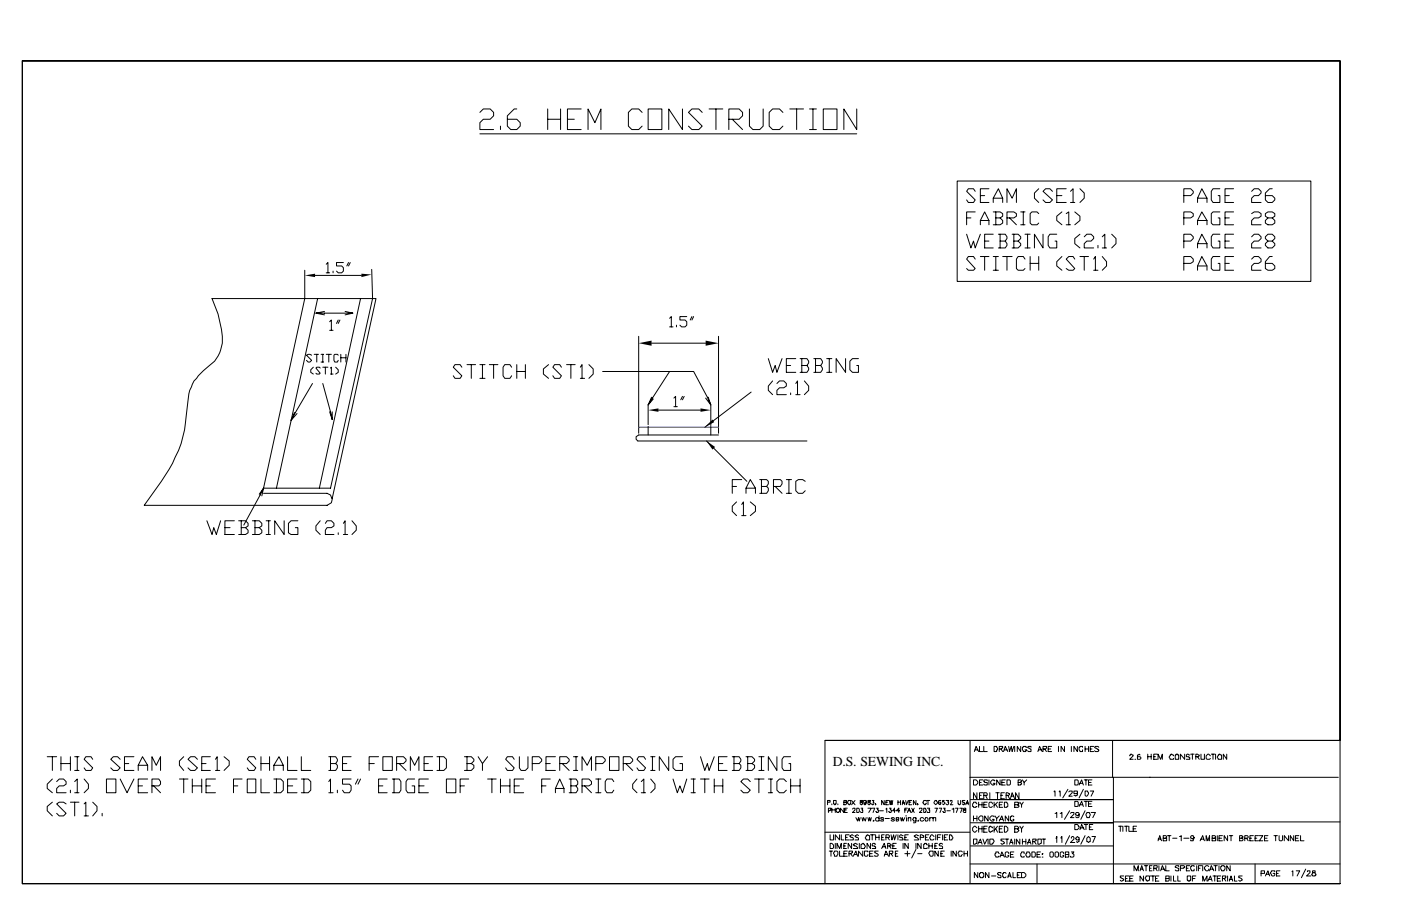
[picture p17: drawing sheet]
<svg xmlns="http://www.w3.org/2000/svg" width="432mm" height="279mm" viewBox="0 0 432 279" stroke-linecap="round" stroke-linejoin="round" font-family="sans-serif">
<defs><g id="words">
<text font-size="4.2" x="256.6" y="236.3">D.S. SEWING INC.</text>
</g></defs>
<g fill="none" stroke="#000" stroke-width=".31">
<path d="M6.9 18.8h406.1v209.5h-158.7v44.2M6.9 18.8v253.7h406.1M6.9 18.8h406.1v253.7M147.9 34.7l1.1-1.1h2.1l1 1.1v1l-1 1.1h-2.1l-1.1 1v2.2h4.2M154.3 38.9v1.1M159.3 33.6h-.8l-2.1 2.1v3.2l1 1.1h1.9l1-1.1v-1.1l-1-1h-2.9M168.8 33.6v6.4M168.8 36.8h4M172.8 33.6v6.4M174.9 36.8h2.1M179.1 33.6h-4.2v6.4h4.2M181.2 40v-6.4l2.2 4.2 1.8-4.2v6.4"/>
<path d="M197.9 34.7l-1.1-1.1h-2.1l-1 1.1v4.2l1 1.1h2.1l1.1-1.1M199.8 33.6h4.2v6.4h-4.2zM210.3 33.6v6.4l-4.2-6.4v6.4M216.4 34.7l-1-1.1h-2.1l-1.1 1.1 4.2 4.2-1 1.1h-2.1l-1.1-1.1M218.5 33.6h4.3M220.7 33.6v6.4M224.6 36.8h3.2l1.1-1.1v-1l-1.1-1.1h-3.2v6.4M225.7 36.8l3.2 3.2M231 33.6v5.3l1 1.1h2.2l1-1.1v-5.3M241.3 34.7l-1.1-1.1h-2.1l-1 1.1v4.2l1 1.1h2.1l1.1-1.1M243.4 33.6h4.2M245.5 33.6v6.4"/>
<path d="M249.5 40h2.1M249.5 33.6h2.1M250.6 33.6v6.4M253.7 33.6h4.3v6.4h-4.3zM264.1 33.6v6.4l-4-6.4v6.4M147.9 41.3h116.2M295 55.8h109v31h-109zM300.6 59l-.6-.8h-1.6l-.5 .8 2.7 2.6-.6 .8h-1.6l-.5-.8M304.8 58.2h-2.6v4.2h2.6M320.1 58.2l-1.3 1.3v1.6l1.3 1.3M324.4 59l-.8-.8h-1.3l-.8 .8 2.9 2.6-.8 .8h-1.3l-.8-.8M328.6 58.2h-2.9v4.2h2.9"/>
<path d="M329.9 59l.8-.8v4.2M332.8 58.2l1.4 1.3v1.6l-1.4 1.3M376 58.2h-2.1l-.6 .8v2.6l.6 .8h2.1v-2.1h-.6M380.2 58.2h-2.6v4.2h2.6M385.8 59l.8-.8h1.3l.8 .8v.5l-.8 .8h-1.3l-.8 .8v1.3h2.9M392.1 58.2h-.8l-1.3 1.3v2.1l.8 .8h1.3l.8-.8v-.5l-.8-.8h-2.1M297.9 72.2l1.3 4.3 .8-2.2 .6 2.2 1.6-4.3M297.9 67.2h1.3M300.6 65.4h-2.7v3.9M300.6 79.9l-.6-.8h-1.6l-.5 .8 2.7 2.9-.6 .5h-1.6l-.5-.5M302.2 69.3v-1.3l1.3-2.6 1.3 2.6v1.3M302.2 60.3h1.3"/>
<path d="M302.2 68h2.6M302.2 79.1h2.6M303.5 74.3h1.3M303.5 79.1v4.2M306.1 62.4v-1.3l1.6-2.9 1.3 2.9v1.3M306.1 65.4h2.1l.8 .5v.8l-.8 .5M306.1 72.2h-2.6v4.3h2.6M306.1 61.1h2.9M306.1 79.1h1.6M306.9 67.2h1.3l.8 .8v.8l-.8 .5h-2.1M306.9 65.4v3.9M306.9 79.1v4.2"/>
<path d="M307.7 72.2h2.1l.6 .8v.6l-.6 .7M308.2 74.3h1.6l.6 .8v.6l-.6 .8h-2.1M308.2 72.2v4.3M309 79.1h2.9M310.4 62.4v-4.2l1.5 2.9 1.4-2.9v4.2M310.4 67.2h2.1l.8-.5v-.8l-.8-.5h-2.1v3.9M310.4 79.1v4.2M311.1 67.2l2.2 2.1M311.9 72.2h1.9l.8 .8v.6l-.8 .7M312.5 74.3h1.3l.8 .8v.6l-.8 .8h-1.9M312.5 72.2v4.3M314.6 65.4h1.3"/>
<path d="M314.6 69.3h1.3M315.4 65.4v3.9M315.9 79.9l-.5-.8h-1.6l-.5 .8v2.9l.5 .5h1.6l.5-.5M315.9 76.5h1.6M315.9 72.2h1.6M316.7 72.2v4.3M317.5 79.1v4.2M320.1 65.9l-.5-.5h-1.6l-.5 .5v2.9l.5 .5h1.6l.5-.5M320.1 79.1v4.2M321.5 72.2v4.3l-2.7-4.3v4.3M325.7 72.2h-2.1l-.5 .8v2.7l.5 .8h2.1v-2.2h-.5M325.7 60.3h1.6"/>
<path d="M327.3 65.4l-1.6 1.3v1.3l1.6 1.3M327.3 79.1l-1.6 1.6v1.3l1.6 1.3M328.6 65.9l.8-.5v3.9M328.6 69.3h1.3M329.9 62.4h1.4M331.3 65.4l1.5 1.3v1.3l-1.5 1.3M331.3 79.9l-.6-.8h-1.3l-.8 .8 2.7 2.9-.6 .5h-1.3l-.8-.5M332.8 72.2l-1.5 1.4v1.5l1.5 1.4M332.8 79.1h2.7M334.2 73l.8-.8h1.3l.8 .8v.6l-.8 .7h-1.3l-.8 .8v1.4h2.9M334.2 79.1v4.2M337.1 79.9l.5-.8v4.2"/>
<path d="M338.4 75.7v.8M339.7 73l.8-.8v4.3M339.7 79.1l1.3 1.6v1.3l-1.3 1.3M339.7 76.5h1.3M342.6 72.2l1.4 1.4v1.5l-1.4 1.4M364.9 60.3h2.1l.8-.8v-.5l-.8-.8h-2.1v4.2M364.9 67.2h2.1l.8-.5v-.8l-.8-.5h-2.1v3.9M364.9 74.3h2.1l.8-.7v-.6l-.8-.8h-2.1v4.3M369.1 62.4v-1.3l1.3-2.9 1.6 2.9v1.3M369.1 69.3v-1.3l1.3-2.6 1.6 2.6v1.3M369.1 76.5v-1.4l1.3-2.9 1.6 2.9v1.4M369.1 61.1h2.9"/>
<path d="M369.1 68h2.9M369.1 75.1h2.9M376 65.4h-2.1l-.6 .5v2.9l.6 .5h2.1v-2.1h-.6M376 72.2h-2.1l-.6 .8v2.7l.6 .8h2.1v-2.2h-.6M376 79.1h-2.1l-.6 .8v2.9l.6 .5h2.1v-2.1h-.6M377.6 60.3h1.3M377.6 67.2h1.3M377.6 74.3h1.3M380.2 65.4h-2.6v3.9h2.6M380.2 72.2h-2.6v4.3h2.6M380.2 79.1h-2.6v4.2h2.6M385.8 65.9l.8-.5h1.3l.8 .5v.8l-.8 .5h-1.3l-.8 .8v1.3h2.9"/>
<path d="M385.8 73l.8-.8h1.3l.8 .8v.6l-.8 .7h-1.3l-.8 .8v1.4h2.9M385.8 79.9l.8-.8h1.3l.8 .8v.8l-.8 .5h-1.3l-.8 .8v1.3h2.9M390.8 67.2l-.8-.5v-.8l.8-.5h1.3l.8 .5v.8l-.8 .5h-1.3l-.8 .8v.8l.8 .5h1.3l.8-.5v-.8l-.8-.8M390.8 74.3l-.8-.7v-.6l.8-.8h1.3l.8 .8v.6l-.8 .7h-1.3l-.8 .8v.6l.8 .8h1.3l.8-.8v-.6l-.8-.8M392.1 79.1h-.8l-1.3 1.6v2.1l.8 .5h1.3l.8-.5v-.8l-.8-.8h-2.1M93.9 83.3v8.8l-12.7 58.4M97.1 84.9h14.3M97.4 96.6h11.3M97.9 92.1l-12.7 58.4M100 96l-2.6 .6 2.6 .5M100.5 81.5l.6-.5v3.1M100.5 84.1h1.1"/>
<path d="M101.6 99.2l.5-.5v3.2M102.7 83.6v.5M104.2 98.7l-.5 1M104.8 98.7l-.6 1M105.8 81h-2.1v1h1.6l.5 .5v1.1l-.5 .5h-1.1l-.5-.5M106.4 96l2.3 .6-2.3 .5M107.4 81l-.5 1M107.9 81l-.5 1M111.1 92.1l-12.7 58.4M114.6 83.1l.2 9-12.9 58.4h-20.7M206.4 98.2l.5-.6v3.2M211.7 97.6h-2.2v1.1h1.6l.6 .5v1.1l-.6 .5h-1l-.6-.5"/>
<path d="M213.3 97.6l-.6 1.1M213.8 97.6l-.5 1.1M306.1 83.3h1.6M317.5 81.2h2.6M337.1 83.3h1.3M364.9 81.2h2.1l.8-.5v-.8l-.8-.8h-2.1v4.2M369.1 83.3v-1.3l1.3-2.9 1.6 2.9v1.3M369.1 82h2.9M377.6 81.2h1.3M96 109.5l-.5-.2-1 .2 1.5 1.6-.5 .6h-.5l-.5-.6M96.3 118.3l-6.6 11.3M96.6 113.2l-.8 .8v.8l.8 .6"/>
<path d="M96.8 109.3h1.4M97.6 109.3v2.4M98.7 113.5l-.3-.3h-.8l-.2 .3 1.3 1.6-.3 .3h-.8l-.2-.3M99 109.3h.7M99 111.7h.7M99.5 109.3v2.4M99.5 118.3l2.9 11.1M99.5 113.2h1.6M100.3 113.2v2.2M100.5 109.3h1.6M101.3 109.3v2.4M101.6 101.9h1.1"/>
<path d="M101.9 113.5l.2-.3v2.2M101.9 115.4h.8M103.5 113.2l.7 .8v.8l-.7 .6M104.2 109.5l-.2-.2h-.8l-.3 .2v1.6l.3 .6h.8l.2-.6M105 109.3v2.4M105 110.3h1.6M106.6 109.3v2.4M142.3 113.2l-.5-.8h-1.6l-.5 .8 2.6 2.7-.5 .8h-1.6l-.5-.8M143.9 112.4h2.7M145.3 112.4v4.3M147.9 112.4h1.6M147.9 116.7h1.6"/>
<path d="M148.7 112.4v4.3M150.8 112.4h2.7M152.1 112.4v4.3M157.7 113.2l-.5-.8h-1.6l-.6 .8v2.7l.6 .8h1.6l.5-.8M159.3 112.4v4.3M159.3 114.6h2.6M161.9 112.4v4.3M169.1 112.4l-1.6 1.4v1.6l1.6 1.3M173 113.2l-.5-.8h-1.6l-.5 .8 2.6 2.7-.5 .8h-1.6l-.5-.8M174.6 112.4h2.7M175.9 112.4v4.3M178.9 113.2l.5-.8v4.3"/>
<path d="M178.9 116.7h1.3M181.5 112.4l1.3 1.4v1.6l-1.3 1.3M185.7 114.6h28.1l5.3 10.3v6.3M196.8 103.7v29.9M200.8 105.8h16.7M206.4 100.8h1M206.4 114.6l-6.6 10.3v6.1M208.5 100.3v.5M221.5 103.7v29.9M236.8 110.6l1.3 4.2 .8-2.1 .5 2.1 1.6-4.2M238.1 117.5l-1.3 1.6v1.3l1.3 1.3M239.4 118.3l.8-.8h1.4l.8 .8v.8l-.8 .5h-1.4l-.8 .8v1.3h3"/>
<path d="M242.4 112.7h1.3M245.3 110.6h-2.9v4.2h2.9M245.3 118.3l.5-.8v4.2M246.6 110.6h2.1l.5 .8v.5l-.5 .8M247.1 112.7h1.6l.5 .8v.5l-.5 .8h-2.1M247.1 110.6v4.2M247.9 117.5l1.3 1.6v1.3l-1.3 1.3M250.8 110.6h2.1l.6 .8v.5l-.6 .8M251.4 112.7h1.5l.6 .8v.5l-.6 .8h-2.1M251.4 110.6v4.2M254.8 114.8h1.6M254.8 110.6h1.6"/>
<path d="M255.6 110.6v4.2M260.6 110.6v4.2l-2.9-4.2v4.2M264.6 110.6h-1.9l-.8 .8v2.6l.8 .8h1.9v-2.1h-.5M90.8 127.3l-1.1 2.3 1.8-2.1M101.6 127l.8 2.4v-2.4M199.8 131.5v2.6M200.8 122.5l-1 2.4 1.5-1.9M202.9 126.5h13M207.7 122.8l.5-.6v3.2M207.7 125.4h1.1M210.3 122.2l-.5 1.1M210.9 122.2l-.6 1.1"/>
<path d="M217.8 136l12.4 12.4M218.3 122.5l.8 2.4-1.6-2.1M219.1 131.5v2.6M221.5 134.1h-24.7l-.7 .6v.8l.5 .5h52.1M231.5 120.9l-14.3 10.9M243.7 121.2v.5M245.3 121.7h1.3M79.9 152.4l1.3-1.9-.5 2.4M81.2 152.1h19.6l1.1 .6 .5 1.3-.3 1-1.3 .8h-56.4l5.3-7.4a45.7 45.7 0 0 0 6.1-11.6 88.1 88.1 0 0 0 2.4-15.4l1.1-2.9 .5-1 .8-.8a27.1 27.1 0 0 1 5.5-5.3 11.5 11.5 0 0 0 2.2-9.8l-1.1-4.8-1.8-4.7h50.5l-13.5 61.6M81.2 150.5l-6.1 11.4M225.7 150h1.3M227 154.8l-1.3 1.3v1.6l1.3 1.3"/>
<path d="M228.6 147.9h-2.9v4.2M228.6 155.6l.5-.8v4.2M228.6 159h1.3M229.9 152.1v-1.6l1.3-2.6 1.6 2.6v1.6M229.9 150.5h2.9M231.2 154.8l1.6 1.3v1.6l-1.6 1.3M234.2 147.9h2.1l.5 .5v.8l-.5 .8M234.7 150h1.6l.5 .5v.8l-.5 .8h-2.1M234.7 147.9v4.2M238.4 150h2.1l.5-.8v-.8l-.5-.5h-2.1v4.2M238.9 150l2.1 2.1M242.4 147.9h1.5"/>
<path d="M242.4 152.1h1.5M243.2 147.9v4.2M248.2 148.4l-.8-.5h-1.3l-.8 .5v2.9l.8 .8h1.3l.8-.8M63.8 160.6l1.6 4.2 .5-2.1 .8 2.1 1.3-4.2M69.3 162.7h1.6M72.2 160.6h-2.9v4.2h2.9M73.6 160.6h2.1l.8 .8v.8l-.8 .5M74.3 162.7h1.4l.8 .8v.8l-.8 .5h-2.1M74.3 160.6v4.2M77.8 160.6h2.1l.8 .8v.8l-.8 .5M78.6 162.7h1.3l.8 .8v.8l-.8 .5h-2.1M78.6 160.6v4.2"/>
<path d="M82 164.8h1.3M82 160.6h1.3M82.8 160.6v4.2M87.6 160.6v4.2l-2.9-4.2v4.2M91.8 160.6h-2.1l-.8 .8v2.9l.8 .5h2.1v-2.1h-.8M98.7 160.6l-1.3 1.6v1.3l1.3 1.3M100.3 161.4l.5-.8h1.3l.8 .8v.8l-.8 .5h-1.3l-.5 .8v1.3h2.6M104.2 164.3v.5M105.8 161.4l.6-.8v4.2M105.8 164.8h1.4M108.5 160.6l1.3 1.6v1.3l-1.3 1.3M14.6 233.4h2.9"/>
<path d="M16.1 233.4v4.2M18.8 233.4v4.2M18.8 235.5h2.9M21.7 233.4v4.2M23 233.4h1.3M23 237.6h1.3M23.8 233.4v4.2M28.6 234.2l-.6-.8h-1.5l-.6 .8 2.7 2.6-.6 .8h-1.5l-.6-.8M37 234.2l-.8-.8h-1.3l-.8 .8 2.9 2.6-.8 .8h-1.3l-.8-.8M38.4 235.5h1.3M41.3 233.4h-2.9v4.2h2.9M42.6 237.6v-1.6l1.3-2.6 1.6 2.6v1.6"/>
<path d="M42.6 236h2.9M46.8 237.6v-4.2l1.4 2.6 1.3-2.6v4.2M56.6 233.4l-1.3 1.3v1.3l1.3 1.6M60.9 234.2l-.8-.8h-1.4l-.8 .8 3 2.6-.8 .8h-1.4l-.8-.8M62.2 235.5h1.3M64.8 233.4h-2.6v4.2h2.6M66.4 234.2l.5-.8v4.2M66.4 237.6h1.3M69.1 233.4l1.5 1.3v1.3l-1.5 1.6M78.8 234.2l-.5-.8h-1.6l-.5 .8 2.6 2.6-.5 .8h-1.6l-.5-.8M80.4 235.5h2.7M80.4 233.4v4.2"/>
<path d="M83.1 233.4v4.2M84.4 237.6v-1.6l1.6-2.6 1.3 2.6v1.6M84.4 236h2.9M88.6 233.4v4.2h2.9M92.9 233.4v4.2h2.9M101.3 233.4h2.2l.5 .8v.5l-.5 .8M101.9 235.5h1.6l.5 .5v.8l-.5 .8h-2.2M101.9 233.4v4.2M105.6 235.5h1.3M108.2 233.4h-2.6v4.2h2.6M113.8 235.5h1.6M116.7 233.4h-2.9v4.2"/>
<path d="M118 233.4h2.9v4.2h-2.9zM122.2 235.5h2.2l.7-.8v-.5l-.7-.8h-2.2v4.2M123 235.5l2.1 2.1M126.5 237.6v-4.2l1.3 2.6 1.3-2.6v4.2M130.7 235.5h1.3M133.3 233.4h-2.6v4.2h2.6M134.7 233.4h2.1l.8 .8v2.6l-.8 .8h-2.1M135.5 233.4v4.2M143.1 233.4h2.2l.7 .8v.5l-.7 .8M143.9 235.5h1.4l.7 .5v.8l-.7 .8h-2.2M143.9 233.4v4.2M147.4 233.4l1.3 2.1v2.1"/>
<path d="M150.3 233.4l-1.6 2.1M158.5 234.2l-.5-.8h-1.6l-.6 .8 2.7 2.6-.5 .8h-1.6l-.6-.8M160.1 233.4v3.4l.5 .8h1.3l.8-.8v-3.4M164 235.5h2.2l.8-.8v-.5l-.8-.8h-2.2v4.2M168.3 235.5h1.3M171.2 233.4h-2.9v4.2h2.9M172.5 235.5h2.1l.8-.8v-.5l-.8-.8h-2.1v4.2M173.3 235.5l2.1 2.1M176.7 233.4h1.4M176.7 237.6h1.4M177.5 233.4v4.2M179.4 237.6v-4.2l1.6 2.6 1.3-2.6v4.2"/>
<path d="M183.6 235.5h2.1l.8-.8v-.5l-.8-.8h-2.1v4.2M187.9 233.4h2.9v4.2h-2.9zM192.1 235.5h2.1l.8-.8v-.5l-.8-.8h-2.1v4.2M192.9 235.5l2.1 2.1M199 234.2l-.6-.8h-1.6l-.5 .8 2.7 2.6-.6 .8h-1.6l-.5-.8M200.6 233.4h1.3M200.6 237.6h1.3M201.1 233.4v4.2M206.1 233.4v4.2l-2.9-4.2v4.2M210.3 233.4h-2.1l-.8 .8v2.6l.8 .8h2.1v-2.1h-.8M215.9 233.4l1.3 4.2 .8-2.1 .5 2.1 1.6-4.2M221.5 235.5h1.3"/>
<path d="M224.1 233.4h-2.6v4.2h2.6M225.7 233.4h2.1l.5 .8v.5l-.5 .8M226.2 235.5h1.6l.5 .5v.8l-.5 .8h-2.1M226.2 233.4v4.2M229.9 233.4h1.9l.8 .8v.5l-.8 .8M230.5 235.5h1.3l.8 .5v.8l-.8 .8h-1.9M230.5 233.4v4.2M233.9 233.4h1.6M233.9 237.6h1.6M234.7 233.4v4.2M239.4 233.4v4.2l-2.6-4.2v4.2M243.7 233.4h-2.1l-.6 .8v2.6l.6 .8h2.1v-2.1h-.5"/>
<path d="M254.3 228.3h158.7M299 239.7h44.2M299 228.3v44.2M300.3 231.8l.5-1.6 .8 1.6M300.6 231.2h.8M301.9 230.2v1.6h1M303.2 230.2v1.6h1.1M306.4 230.2h.8l.2 .5-.2 1.1h-.8zM308 231l1-.3v-.5h-1v1.6M308.5 231l.5 .8M309.3 231.8l.5-1.6 .8 1.6M309.6 231.2h.8"/>
<path d="M310.9 230.2l.2 1.6 .6-1.6 .2 1.6 .6-1.6M312.7 230.2v1.6M314.6 230.2v1.6l-1.1-1.6v1.6M316.4 230.5h-.2v-.3h-.8v.3h-.3v.7l.3 .6h.8l.2-.6h-.5M317.8 230.5v-.3h-.8l-.3 .3 1.1 .5v.8h-.8l-.3-.3M319.9 231.8l.5-1.6 .8 1.6M320.1 231.2h.8M321.5 231h.8l.2-.3v-.5h-1v1.6M322 231l.5 .8M323.1 231h.7M324.1 230.2h-1v1.6h1M326.2 230.2v1.6"/>
<path d="M328.1 230.2v1.6l-1.1-1.6v1.6M330.2 230.2v1.6M332.1 230.2v1.6l-1.1-1.6v1.6M333.6 230.5v-.3h-.8v.3h-.2v.7l.2 .6h.8v-.6M334.4 231h1.1M334.4 230.2v1.6M335.5 230.2v1.6M336 231h.5M337.1 230.2h-1.1v1.6h1.1M338.7 230.5l-.3-.3h-.8l-.3 .3 1.1 .5 .3 .5-.3 .3h-.8l-.3-.3M342.9 228.3v11.4M348.2 233.1l.3-.5 .7 .2v.3l-1 1.1h1"/>
<path d="M349.8 234.2h.2zM351.4 232.8l-.3-.2-.5 .2v1.4h.8l.2-.3-.2-.5h-.8v.2M353.7 233.4h1.1M353.7 232.6v1.6M354.3 239.7h58.2M354.5 239.7h-11.3v32.8M354.8 232.6v1.6M355.6 233.4h.5M356.7 232.6h-1.1v1.6h1.1M356.9 234.2v-1.6l.8 1.6 .5-1.6v1.6M361.7 233.1v-.3l-.8-.2-.5 .8 .2 .8h1.1v-.3M362.2 232.8h.3v-.2h.5v.2h.3v1.4h-1.1z"/>
<path d="M365.1 232.6v1.6l-1.3-1.6v1.6M366.7 232.8l-.5-.2-.5 .2v.6h.7v.2h.3v.6h-1M367 232.6h1M367.5 232.6v1.6M368.6 233.4h.8l.2-.6-1-.2v1.6M369.1 233.4l.5 .8M370.2 232.6v1.6h1v-1.6M373.1 233.1l-.6-.5-.8 .5v.8l.3 .3h.8l.3-.3M373.3 232.6h1.1M373.9 232.6v1.6M374.6 232.6v1.6M375.4 232.8h.3v-.2l.8 .2v1.4h-1.1l-.2-.6z"/>
<path d="M378.1 232.6v1.6l-1.1-1.6v1.6M16.1 240.2l-1.5 1.6v1.4l1.5 1.3M16.1 247.4l-1.5 1.3v1.3l1.5 1.6M17.5 241l.8-.8h1.3l.8 .8v.8l-.8 .6h-1.3l-.8 .8v1.3h2.9M20.4 247.9l-.8-.5h-1.3l-.8 .5 2.9 2.9-.8 .8h-1.3l-.8-.8M21.7 243.7v.8M21.7 247.4h2.6M23 241l.8-.8v4.3M23 244.5h1.3M23 247.4v4.2M25.9 240.2l1.4 1.6v1.4l-1.4 1.3M25.9 247.9l.6-.5v4.2"/>
<path d="M25.9 251.6h1.4M28.6 247.4l1.3 1.3v1.3l-1.3 1.6M31.5 250.8v.8M32.8 240.2h2.9v4.3h-2.9zM37 240.2l2.2 4.3 2.1-4.3M42.6 242.4h1.3M45.5 240.2h-2.9v4.3h2.9M46.8 242.4h2.1l.6-.6v-.8l-.6-.8h-2.1v4.3M47.4 242.4l2.1 2.1M55.3 240.2h2.6M56.6 240.2v4.3M59.3 242.4h2.9"/>
<path d="M59.3 240.2v4.3M62.2 240.2v4.3M63.5 242.4h1.3M66.4 240.2h-2.9v4.3h2.9M72 242.4h1.3M74.6 240.2h-2.6v4.3M76.2 240.2h2.6v4.3h-2.6zM80.4 240.2v4.3h2.7M84.4 240.2h2.1l.8 .8v2.7l-.8 .8h-2.1M85.2 240.2v4.3M88.6 242.4h1.6M91.5 240.2h-2.9v4.3h2.9"/>
<path d="M92.9 240.2h2.1l.8 .8v2.7l-.8 .8h-2.1M93.7 240.2v4.3M101.3 241l.6-.8v4.3M101.3 244.5h1.4M104 243.7v.8M108.2 240.2h-2.6v1.6h2.1l.5 .6v1.3l-.5 .8h-1.6l-.5-.8M110.3 240.2l-.8 1.6M111.1 240.2l-.8 1.6M116.7 242.4h1.3M119.3 240.2h-2.6v4.3h2.6M120.9 240.2h2.1l.6 .8v2.7l-.6 .8h-2.1M121.4 240.2v4.3"/>
<path d="M127.8 240.2h-2.1l-.6 .8v2.7l.6 .8h2.1v-2.1h-.8M129.1 242.4h1.6M132 240.2h-2.9v4.3h2.9M137.6 240.2h2.9v4.3h-2.9zM141.8 242.4h1.3M144.5 240.2h-2.7v4.3M150.3 240.2h2.6M151.6 240.2v4.3M154.3 242.4h2.9M154.3 240.2v4.3M157.2 240.2v4.3M158.5 242.4h1.6"/>
<path d="M161.4 240.2h-2.9v4.3h2.9M167 242.4h1.3M169.6 240.2h-2.6v4.3M171.2 244.5v-1.3l1.3-3 1.3 3v1.3M171.2 243.2h2.6M175.4 240.2h2.1l.6 .8v.8l-.6 .6M175.9 242.4h1.6l.6 .8v.5l-.6 .8h-2.1M175.9 240.2v4.3M179.4 242.4h2.1l.8-.6v-.8l-.8-.8h-2.1v4.3M180.2 242.4l2.1 2.1M183.6 244.5h1.6M183.6 240.2h1.6"/>
<path d="M184.4 240.2v4.3M189.2 241l-.6-.8h-1.5l-.6 .8v2.7l.6 .8h1.5l.6-.8M196.3 240.2l-1.3 1.6v1.4l1.3 1.3M197.6 241l.8-.8v4.3M197.6 244.5h1.4M200.6 240.2l1.3 1.6v1.4l-1.3 1.3M207.4 240.2l1.4 4.3 .7-2.1 .8 2.1 1.4-4.3M213 244.5h1.3M213 240.2h1.3M213.8 240.2v4.3M215.9 240.2h2.6M217.2 240.2v4.3"/>
<path d="M220.1 242.4h2.7M220.1 240.2v4.3M222.8 240.2v4.3M231.2 241l-.7-.8h-1.4l-.8 .8 2.9 2.7-.7 .8h-1.4l-.8-.8M232.6 240.2h2.9M233.9 240.2v4.3M236.8 244.5h1.3M236.8 240.2h1.3M237.6 240.2v4.3M242.4 241l-.8-.8h-1.4l-.8 .8v2.7l.8 .8h1.4l.8-.8M243.7 240.2v4.3M243.7 242.4h2.9"/>
<path d="M246.6 240.2v4.3M254.3 256.6h44.7M255.1 247.4h.8v-.5h-.8v1.3M255.3 250h.6v-.2h.2v-.6h-.8v1.4M255.9 257.4v1.6h1v-1.6M256.4 247.9v.3zM256.4 249.2v1.4M256.4 249.8h1M256.9 246.9h.8v1h-.3v.3l-.5-.3zM257.4 249.2v1.4M257.7 249.5h.3v-.3h.5v.3h.3v.8h-.3v.3h-.5v-.3h-.3zM258.2 247.9v.3z"/>
<path d="M258.8 257.4v1.6l-1.4-1.6v1.6M259.3 257.4v1.6h.8M260.1 249.2v1.4l-1.1-1.4v1.4M260.1 247.4h.8v-.5h-.8v1.3h.5l.3-.3v-.5h-.3M260.3 249.8h.6M260.6 258.2h.5M261.1 249.2h-.8v1.4h.8M261.4 246.9h.8v1a.56 .56 0 0 1-.8 0 .56 .56 0 0 1 0-.8zM261.7 257.4h-1.1v1.6h1.1M262.5 246.9l1 1.3M262.7 249.5l.3-.3h.5v.6l-.8 .8h.8M263 257.7l-.3-.3-.8 .3 .3 .5h.5l.3 .3v.5h-1.1"/>
<path d="M263.5 246.9l-1 1.3M263.8 252.1l.5 1.1 .3-1.1 .2 1.1 .3-1.1M264.1 249.2h.5l.2 .3v.8l-.2 .3h-.5zM264.6 257.7l-.3-.3-.8 .3 .3 .5h.5l.3 .3v.5h-1.1M265.1 246.9l.3 .5 .5 .2-.3 .6-.5-.3v-.5h.5l.3-.5zM265.4 249.2h.5l-.3 .6h.3v.8h-.5l-.3-.3M265.6 252.1l.3 1.1 .3-1.1 .5 1.1 .3-1.1M267 257.7h.2v-.3l.8 .3v1.3h-1l-.3-.5zM267 247.1v.3l-.6 .2-.2-.2v-.5h.8v1h-.3v.3l-.5-.3M267.5 246.9v.2l.8 .5-.3 .6-.5-.3v-.5h.5l.3-.5zM267.5 249.2h1.1l-.8 1.4M267.5 252.1l.3 1.1 .2-1.1 .3 1.1 .3-1.1"/>
<path d="M268.3 257.4h1.3M268.8 249.2h.8l-.5 1.4M268.8 246.9h.5l-.2 .5h.2v.5l-.2 .3-.5-.3M268.8 257.4v1.6M269.1 253.2l.2-.3v.3zM269.9 247.9v.3M269.9 258.2h1M269.9 257.4v1.6M270.1 249.2h.6l-.3 .6 .5 .2-.2 .6h-.6v-.3h-.2M270.9 252.4l-.2-.3h-.6l-.2 .3v.5l.2 .3h.6l.2-.3M270.9 251.6v1.6M270.9 257.4v1.6"/>
<path d="M271.2 250h1.1M271.7 258.2h.6M272.3 252.4v-.3h-.8l.2 .6h.6v.5h-.8v-.3M272.5 257.4h-.8v1.6h.8M272.5 246.9v1.3l-.8-1.3v1.3M272.8 252.4h1.3M273 258.2h1.1v-.5l-.3-.3h-.8v1.6M273 249.5l.3-.3v1.4M273 247.4h.6M273.6 258.2l.5 .8M273.8 246.9h-.8v1.3h.8M274.1 249.2h.5l-.2 .6 .5 .2-.3 .6h-.5v-.3h-.3"/>
<path d="M274.1 246.9l.3 1.3 .2-1.3 .3 1.3 .3-1.3M274.6 257.4l.3 1.6 .5-1.6 .3 1.6 .5-1.6M275.7 252.4l-.3-.3h-.5l-.3 .3 1.1 .5-.3 .3h-.5l-.3-.3M276 250h-.8l.5-.8v1.4M276.2 252.7h.8v-.6h-.8v1.1h.6l.2-.3M276.8 247.4h.7M276.8 246.9v1.3M276.8 257.4v1.6M277.3 250h-1.1l.8-.8v1.4M277.5 252.1l.3 1.1 .3-1.1 .2 1.1 .6-1.1M277.5 246.9v1.3M278.1 248.2l.2-1.3 .6 1.3"/>
<path d="M278.1 247.6h.8M278.3 257.7l-.5-.3-.5 .3v.5h.8l.2 .6v.2h-1M278.9 258.2h.5M278.9 249.8h.5M279.1 251.6h.3zM279.1 246.9l.3 1.3 .5-1.3M279.4 252.1v1.1M279.7 249.2h-.8v1.4M279.7 250.6l.5-1.4 .5 1.4M279.9 257.4h-1v1.6h1M279.9 252.4l.3-.3h.5v1.1M279.9 250h.6"/>
<path d="M279.9 252.1v1.1M280.2 247.4h.5M281 246.9h-.8v1.3h.8M281 249.2l.8 1.4M281.8 249.2l-.8 1.4M282.3 246.9v1.3l-.8-1.3v1.3M282.3 252.1v1.4l-.3 .2h-.5M282.3 252.4l-.3-.3h-.5l-.2 .6 .2 .5h.5l.3-.3M282.8 253.2l.3-.3v.3zM282.8 247.9v.3M283.1 257.7l-.5-.3-.8 .3 .2 .5h.6l.5 .6v.2h-1.3M283.4 249.5v-.3h.8v.6l-.8 .8h.8"/>
<path d="M283.6 258.2h1.1v-.5l-1.1-.3v1.6M284.7 249.2h.5l.3 .6-.3 .8h-.5zM284.7 252.4l-.3-.3h-.5l-.3 .3v.5l.3 .3h.5l.3-.3M285.2 252.1h.6l.2 .3v.5l-.2 .3h-.6l-.2-.5zM285.2 258.2h.6M285.5 247.1v-.2h-.8v.2a.56 .56 0 0 0 0 .8 .56 .56 0 0 0 .8 0v-.3M285.8 249.2h.7l-.2 .6h.2v.8h-.7v-.3M285.8 246.9h.7M286 246.9v1.3M286.3 257.4h-1.1v1.6h1.1M286.5 252.4l.3-.3h.5l.3 .3v.8M286.5 252.1v1.1"/>
<path d="M287.6 252.4v-.3h.8v1.1M287.9 258l-.8-.6-.6 .8 .3 .8h.8l.3-.2M288.1 246.9h.6l.2 .5-.5 .8-.5-.6zM288.1 249.2h.8l-.5 1.4M288.4 257.4v1.6M288.9 258.2h.8M289.5 249.2h.7l-.5 1.4M290 257.4h-1.1v1.6M290 246.9h-.5l-.3 .2v.8l.5 .3v-.3h.3v-.5h-.8v.2M290.5 257.4v1.6M290.8 249.2h.5l-.3 .6h.3v.8h-.5v-.3h-.3M291 246.9h-.5v.5l.3-.3 .5 .5-.5 .6-.3-.3"/>
<path d="M291 258.2h.6M291.6 246.9h.8l-.3 .5h.3v.5l-.3 .3-.5-.3M291.8 250h1.1M292.1 257.4h-1.1v1.6h1.1M292.6 257.4h.6l.5 .8-.3 .8h-.8zM292.9 247.1v-.2h.5v.5l-.5 .8h.8M293.4 249.5l.6-.3v1.4M294.5 249.2h.8l-.6 1.4M295.3 246.9v1h.2v.3l.6-.3v-1M295.8 249.2h.8l-.5 1.4M297.1 249.2l-.2 .3 .2 .3h.6v.8h-.6l-.2-.3 .2-.5h.6v-.6zM297.4 246.9h-.8v.5h.5v.2h.3l-.3 .6-.5-.3"/>
<path d="M297.7 248.2l.5-1.3 .2 1.3M297.9 247.6h.5M299.2 246.6h44M299.2 253.7h44M300 240.5h.8l.6 .5v.6l-.6 .5h-.8zM300 258.8h1.1v1.3l-1.1 .2zM300 251.6v1.6M300 252.4h1.1M301.1 247.9l-.3-.5h-.8l-.2 .5v.8h.2v.3h.8v-.3h.3M301.1 244.5v1.8l-1.1-1.8v1.8M301.1 255.3l-.5-.5-.8 .5v.8l.5 .5 .8-.5M301.1 251.6v1.6"/>
<path d="M301.6 248.2h1.1M301.6 255.6h1.1M301.6 247.4v1.6M301.6 254.8v1.8M301.6 259.8h.8M301.9 241.3h.5M301.9 245.3h.5M302.2 251.6h.5l.2 .3v1l-.2 .3h-.5l-.6-.5v-.6zM302.7 247.4v1.6M302.7 254.8v1.8M302.9 240.5h-1v1.6h1M302.9 244.5h-1v1.8h1"/>
<path d="M302.9 258.8l.6 1.5 .8-1.5M303.2 245.3h1.1v-.6l-.3-.2h-.8v1.8M303.2 248.2h.8M303.2 255.6h.8M303.7 245.3l.6 1M304.3 240.8v-.3h-.8l-.3 .3 .3 .5h.8v.8h-.8l-.3-.3M304.3 247.4h-1.1v1.6h1.1M304.3 254.8h-1.1v1.8h1.1M304.5 251.6v1.6l-1-1.6v1.6M304.5 258.8v1.5M304.8 240.5v1.6M305.1 258.8h1l.3 .8-.5 .7h-.8z"/>
<path d="M305.1 244.5v1.8M305.9 247.9l-.3-.5h-.5l-.3 .2v1.1l.3 .3h.5l.3-.3M305.9 255.3v-.2l-.6-.3-.5 .3v1.3l.5 .2 .6-.2v-.3M306.4 251.9l-.3-.3h-.5l-.5 .5v.6l.5 .5h.5l.3-.5h-.5M306.4 247.4v1.6M306.4 254.8v1.8M306.7 240.8h-.3v-.3h-.5l-.6 .5v.6l.6 .5h.5v-.3h.3v-.2h-.6M306.7 251.6l.5 .8v.8M306.9 244.5h1.1M306.9 248.2l.5 .8M306.9 255.6l.5 1M307.4 247.4l-1 1"/>
<path d="M307.4 244.5v1.8M307.4 254.8l-1 1.3M308 253.2l.8-1.6 .5 1.6M308 248.2h.8M308 255.6h.8M308 251.6l-.8 .8M308.2 240.5v1.6l-1-1.6v1.6M308.2 252.7h.8M308.5 245.3h.5M308.8 241.3h.8M309 247.4h-1v1.6h1M309 254.8h-1v1.8h1"/>
<path d="M309.6 247.4h.8l.2 .5v.8h-.2v.3h-.8zM309.6 254.8h.5l.5 .5v.8l-.5 .5h-.5zM309.6 244.5h-1.1v1.8h1.1M309.6 258.8h-1.1v.5l1.1 .5v.3l-.6 .2-.5-.2M309.8 240.5h-1v1.6h1M309.8 258.8h1.1M310.1 245.3h.8l.2-.6-1-.2v1.8M310.4 240.5h.7l.3 .3v1l-.3 .3h-.7zM310.4 258.8v1.5M310.6 245.3l.5 1M310.9 251.6v1.6l-1.1-1.6v1.6M311.4 246.3l.5-1.8 .8 1.8"/>
<path d="M311.4 259.8h.8M311.7 245.5h.8M312.5 251.9l-.3-.3h-.5v.3h-.3v1h.3v.3h.5l.3-.3v-.2h-.3M312.7 248.2h1.1v-.3h.3l-.3-.5h-1.1v1.6h1.1l.3-.3v-.3l-.6-.2M312.7 255.6h1.1l.3-.3-.6-.5h-.8v1.8h.8l.6-.5-.6-.5M312.7 258.8v1.5M313.8 241.3h.8v-.3h.3l-.3-.5h-.8v1.6h.8v-.3h.3v-.2l-.6-.3M314.1 244.5v1.8l-1.1-1.8v1.8M314.3 247.4l.6 .8v.8M314.3 258.8v1.5l-1-1.5v1.5M314.3 254.8l.6 .8v1M315.1 240.5l.5 .8v.8"/>
<path d="M315.1 258.8v1.5M315.1 259.6h1.1M315.4 247.4l-.5 .8M315.4 254.8l-.5 .8M316.2 258.8v1.5M316.4 240.5l-.8 .8M316.7 259.8h.8M318.3 259.6l1.1-.3v-.5h-1.1v1.5M318.8 259.6l.6 .7M319.9 258.8h1v1.3l-1 .2zM321.2 258.8h1.1M321.7 258.8v1.5"/>
<path d="M324.9 244.2v-.3h.3v1.6M325.2 250.8l.5-.2v1.5M325.4 258.5l.3-.5v1.8M326.5 244.2v-.3h.3v1.6M326.8 250.8l.5-.2v1.5M327 258.5l.3-.5v1.8M329.1 243.4l-1.5 2.7M329.4 244.2l.3-.3h.8v.6l-1.1 1h1.1M329.7 250l-1.6 2.7M329.7 257.7l-1.4 2.6M329.9 250.8l.3-.2h.8v.5l-1.1 1h1.1M330.2 258.5l.3-.5 .5 .2v.6l-1.1 1h1.4"/>
<path d="M331.3 240.5h.8l.2 .3v1l-.2 .3h-.8zM331.3 247.1h.8l.2 .3v1l-.2 .3h-.8zM331.3 254.3h.8l.2 .5h.3v.5l-.5 .6h-.8zM332.1 244.5v.2h-1.1v-.8h1.1v1.4l-.6 .2-.5-.2M332.6 242.1l.8-1.6 .5 1.6M332.6 248.7l.8-1.6 .5 1.6M332.6 251.1v.3l-.5 .2-.6-.2v-.6l.3-.2h.5l.3 .2v1.1l-.3 .2h-.5l-.3-.2M332.6 258.8l-.3 .2h-.5v-.2h-.3l.6-.8 .5 .2v1.4l-.5 .2-.3-.2M332.8 255.9l.6-1.6 .8 1.6M332.8 241.6h.8M332.8 248.2h.8M333.1 255.3h.8"/>
<path d="M333.9 243.4l-1.3 2.7M334.2 240.5h1M334.2 247.1h1M334.2 254.3h1M334.4 243.9h.8l.3 .6-.5 1-.6-.2zM334.4 250l-1.3 2.7M334.4 257.7l-1.3 2.6M334.7 240.5v1.6M334.7 247.1v1.6M334.7 254.3v1.6M335 250.6h.8l.2 .5-.2 1h-.8l-.3-.7zM335 258.5l.5-.5 .5 .5v1.1l-.5 .2-.5-.2z"/>
<path d="M335.5 241.3h.8M335.5 247.9h.8M335.8 255.1h.5M336 243.9h1.1l-.8 1.6M336.3 250.6h1.3l-.8 1.5M336.5 240.5h-1v1.6h1M336.5 247.1h-1v1.6h1M336.5 258h1.1l-.8 1.8M336.8 254.3h-1v1.6h1M343.2 253.5h69.8M344.8 254.8h1M345.3 254.8v1.6"/>
<path d="M346.1 254.8v1.6M346.6 254.8h1.1M347.1 254.8v1.6M347.9 254.8v1.6h1.1M349.2 255.6h.8M350.3 254.8h-1.1v1.6h1.1M356.9 259.3l.6-1.6 .5 1.6M356.9 258.8h.8M358.5 258.5h.8l.3-.3-.3-.5h-.8v1.6h1.1v-.8h-.6M359.8 257.7h1.1M360.4 257.7v1.6M361.4 258.5h1.3"/>
<path d="M363.5 258l.6-.3v1.6M364.9 258.5h1.5M368 258.2l-.5 .6-.5-.3v-.5l.2-.3h.6l.2 .8-.2 .8h-.8v-.3M369.9 259.3l.8-1.6 .5 1.6M370.2 258.8h.7M371.7 259.3v-1.6l.6 1.6 .5-1.6v1.6M373.6 258.5h.8l.2-.3-.2-.5h-.8v1.6h1v-.8h-.5M375.2 257.7v1.6M375.7 258.5h.8M376.8 257.7h-1.1v1.6h1.1M378.4 257.7v1.6l-1.1-1.6v1.6M378.9 257.7h1"/>
<path d="M379.4 257.7v1.6M382.1 258.5h.8v-.3h.2l-.2-.5h-.8v1.6h.8l.2-.3v-.2l-.5-.3M383.6 258.5h.8l.3-.5-.3-.3h-.8v1.6M384.2 258.5l.5 .8M385.2 258.5h.6M386.3 257.7h-1.1v1.6h1.1M386.8 258.5h.5M387.9 257.7h-1.1v1.6h1.1M388.1 257.7h1.1l-1.1 1.6h1.1M389.7 258.5h.8M390.8 257.7h-1.1v1.6h1.1M392.6 257.7h1.1"/>
<path d="M393.2 257.7v1.6M394.2 257.7v1.3l.3 .3h.5l.3-.3v-1.3M397.1 257.7v1.6l-1.3-1.6v1.6M398.7 257.7v1.6l-1-1.6v1.6M399.3 258.5h.7M400.3 257.7h-1v1.6h1M400.8 257.7v1.6h1.1M255.6 262.5h1M255.9 260.1h.5l.5 .5v.8l-.3 .3h-.7zM256.1 262.5v1.6M257.2 262.5h.8l.2 .2v.8l-.2 .6h-.8v-.6l-.3-.2zM257.4 260.1v1.6"/>
<path d="M258 261.7v-1.6l.8 1.6 .5-1.6v1.6M258.8 262.5v1.6h1M260.1 260.9h.5M260.1 263.3h.8M260.9 260.1h-.8v1.6h.8M261.1 262.5h-1v1.6h1M261.7 263.3l1-.3v-.5h-1v1.6M262.2 263.3l.5 .8M262.5 260.1v1.6l-1.1-1.6v1.6M263 264.1l.8-1.6 .5 1.6M263.3 263.5h.8M264.3 260.3l-.5-.2-.8 .2 .3 .6h.5l.5 .5v.3h-1.3"/>
<path d="M264.8 260.1v1.6M265.4 260.3l.5-.2 .5 .2 .3 .6-.3 .8h-1zM265.9 262.5v1.6l-1.3-1.6v1.6M267.5 262.7v-.2h-1.1v1.3l.3 .3h.5l.3-.6M268 263.3h.8M268.3 260.1v1.6l-1.1-1.6v1.6M269.1 262.5h-1.1v1.6h1.1M269.9 260.3h-.3v-.2h-.5l-.3 .2v.6h.8v.2h.3v.6h-1.1M270.7 262.5h-1.1v.5l1.1 .5-.3 .6h-.8v-.3M271.7 261.7l.8-1.6 .5 1.6M272 261.1h.8M272.5 264.1l.5-1.6 .8 1.6"/>
<path d="M272.8 263.5h.8M273.6 260.9h1v-.6l-1-.2v1.6M274.1 263.3h.8l.3-.3v-.5h-1.1v1.6M274.1 260.9l.5 .8M274.6 263.3l.6 .8M275.2 260.9h.5M276 263.3h.5M276.2 260.1h-1v1.6h1M276.8 262.5h-.8v1.6h.8M278.3 260.1v1.6M278.9 263.3h1.6M279.7 262.5v1.6"/>
<path d="M279.9 260.1v1.6l-1-1.6v1.6M282.3 260.1v1.6M282.3 261.9l-1.3 2.7M282.8 263.3h1.4M283.9 260.1v1.6l-1.1-1.6v1.6M285.8 260.6l-.3-.5h-.5v.2h-.3v1.4h1.1v-.3M286.3 260.9h1M286.3 260.1v1.6M286.5 262.5h1.1v1.3l-.3 .3h-.5l-.3-.3-.2-.5zM287.3 260.1v1.6M288.1 260.9h.6M288.9 260.1h-.8v1.6h.8"/>
<path d="M289.2 262.5v1.6l-1.1-1.6v1.6M290 263.3h.5M290.5 260.3l-.3-.2h-.5v.2h-.2l.2 .6h.5l.3 .2v.6h-1M291 262.5h-1v1.6h1M293.2 262.5v1.6M294.7 262.5v1.6l-1-1.6v1.6M296.6 262.7l-.3-.2h-.8l-.2 .5 .2 1.1h.8l.3-.6M297.1 263.3h1.1M297.1 262.5v1.6M298.2 262.5v1.6M299 266.4h114M299.2 260.9h44"/>
<path d="M301.4 269.1v1.6l-1.1-1.6v1.6M301.4 260.3l.8-1.5 .5 1.5M301.9 269.3h.3v-.2h.7v.2h.3v1.1h-.3v.3h-.7v-.3h-.3zM304.8 269.1v1.6l-1.1-1.6v1.6M305.6 270.1h1.3M308 263.3l-.3-.6h-.8v.6h-.2l.2 1h.8v-.2h.3M308.2 264.3l.6-1.6 .8 1.6M308.5 269.3v-.2h-.8l-.3 .2 .3 .6h.5l.3 .2v.6h-.8l-.3-.3M308.5 263.8h.8M310.1 269.3l-.3-.2h-.5v.2h-.3v1.1h.3v.3h.5l.3-.3M310.6 270.7l.5-1.6 .6 1.6M310.6 270.1h.8"/>
<path d="M310.9 263.3l-.3-.6h-.5l-.3 .3v1.1l.3 .2h.5l.3-.2v-.3h-.3M311.1 260.3l.6-1.5 .5 1.5M311.4 263.5h.8M312.2 269.1v1.6h.8M312.5 262.7h-1.1v1.6h1.1M313.5 269.9h.6M314.6 269.1h-1.1v1.6h1.1M314.9 269.1h.7l.6 .5v.5l-.6 .6h-.7zM315.6 263.3v-.6h-.7l-.3 .6v.8h.3v.2h.7v-.2M316.4 262.7h.8l.3 .6v.8h-.3v.2h-.8l-.2-.5zM316.7 260.3l.5-1.5 .6 1.5M318 262.7h.8l.3 .3v1.1l-.3 .2h-.8z"/>
<path d="M319.6 266.4v6.1M319.6 263.5h.8M320.7 262.7h-1.1v1.6h1.1M321.2 263.3h.3l-.3 .2zM321.2 264.3h.3zM323.6 263a.66 .66 0 0 1 1 0v1.1l-.2 .2h-.6l-.2-.2zM325.4 262.7h.6l.2 .3v1.1l-.2 .2h-.6l-.2-.2v-1.1zM327.8 263.3l-.2-.6h-.6l-.2 .3v1.1l.2 .2h.6l.2-.2v-.3h-.2M328.3 263.5h1.1v-.8h-1.1v1.6h1.1v-.8h-.3M330.2 262.7h.8l-.5 .6 .5 .2v.6l-.3 .2h-.8v-.2M346.3 270.1h-1v.6l1 .5v.3l-.5 .2-.5-.2M346.9 270.9h.5"/>
<path d="M347.9 270.1h-1v1.6h1M348.2 270.9h.8M349.2 270.1h-1v1.6h1M349.5 268.6v-1.6l.8 1.6 .5-1.6v1.6M351.4 268.6l.5-1.6 .5 1.6M351.6 268h.6M352.4 270.1v1.6l-1-1.6v1.6M352.7 267h1M353.2 270.1h1.1v1.4l-.6 .2-.5-.2-.2-.6zM353.2 267v1.6M354.3 267.8h.5M354.5 270.1h1.4"/>
<path d="M355.1 267h-.8v1.6h.8M355.3 270.1v1.6M355.6 267.8h.8l.3-.3v-.5h-1.1v1.6M356.1 267.8l.6 .8M356.1 270.9h.6M357.2 270.1h-1.1v1.6h1.1M357.2 267v1.6M357.7 268.6l.5-1.6 .8 1.6M358 268h.8M359.3 267v1.6h1.1M359.3 270.9h.8l.3-.2v-.6h-1.1v1.6h.8l.3-.2v-.6h-.3M360.9 270.1v1.6"/>
<path d="M361.7 270.1v1.6h.8M363 270.1v1.6h.8M363.3 267.2v-.2h-.8l-.3 .2v.3l1.1 .3v.8h-.8l-.3-.3M363.8 267.8h1.1l.2-.6-.2-.2h-1.1v1.6M365.7 267.8h.5M365.9 270.1h1.1v1.4h-.3v.2h-.5v-.2h-.3zM366.7 267h-1v1.6h1M367.5 270.9h.8M368 267.2v-.2h-.8v.2h-.2v.8l.2 .6h.8v-.6M368.6 270.1h-1.1v1.6M368.8 267v1.6M369.4 267.8h.5"/>
<path d="M370.4 267h-1v1.6M370.7 271.7v-1.6l.5 1.6 .8-1.6v1.6M370.7 267v1.6M372.3 271.7l.8-1.6 .5 1.6M372.5 267.2l-.2-.2h-.6l-.5 .5v.5h.3l.2 .6h.6l.2-.6M372.5 271.2h.8M372.8 268.6l.5-1.6 .8 1.6M373.1 268h.8M373.9 270.1h1M374.1 267h1.1M374.4 270.1v1.6M374.6 267v1.6"/>
<path d="M375.2 270.9h.8M375.7 267v1.6M376.2 267.2h.3v-.2h.8v.2h.3v.8l-.3 .6h-.8l-.3-.6zM376.2 270.1h-1v1.6h1M376.8 270.9h.8v-.2h.2v-.6h-1v1.6M377.3 270.9l.5 .8M378.4 270.1v1.6M378.9 271.7l.5-1.6 .5 1.6M378.9 271.2h.8M379.1 267v1.6l-1-1.6v1.6M380.5 270.1v1.6h.8M382.9 270.1h-1.1v.6l1.1 .5v.3l-.6 .2-.5-.2"/>
<path d="M386.8 266.4v6.1M388.7 269.3h1v-.7h-1v1.5M390 270.1l.8-1.5 .5 1.5M390.3 269.6h.8M392.9 268.8v-.2h-1.1l-.2 .7 .5 .8h.5l.3-.2v-.6h-.5M393.4 269.3h.6M394.5 268.6h-1.1v1.5h1.1M398.2 268.8l.3-.2v1.5M399.5 268.6h1.1l-.8 1.5M402.4 268l-1.3 2.7M403 268.8v-.2h.8v.5l-1.1 1h1.3M404.5 268.6v.5h.6l.5 .5-.3 .5h-.8v-.2h-.2l.5-.8h.5v-.5z"/>
</g>
<path d="M93.9 84.9l3.2-.5v1.1zM111.4 84.4l3.2 .3-3.2 .8zM196.8 105.8l4-.8v1.6zM217.5 105l4 .8-4 .8zM199.8 126.5l3.1-.6v1.1zM215.9 125.9l3.2 .6-3.2 .5zM217.2 131.8l2.4-2.4 .5 .8zM217.8 136l2.6 1.8-.8 .8z" fill="#000"/>
<path d="M196.8 131.8h24.7" fill="none" stroke="#00f" stroke-width=".31"/>
<use href="#words"/>
</svg>
